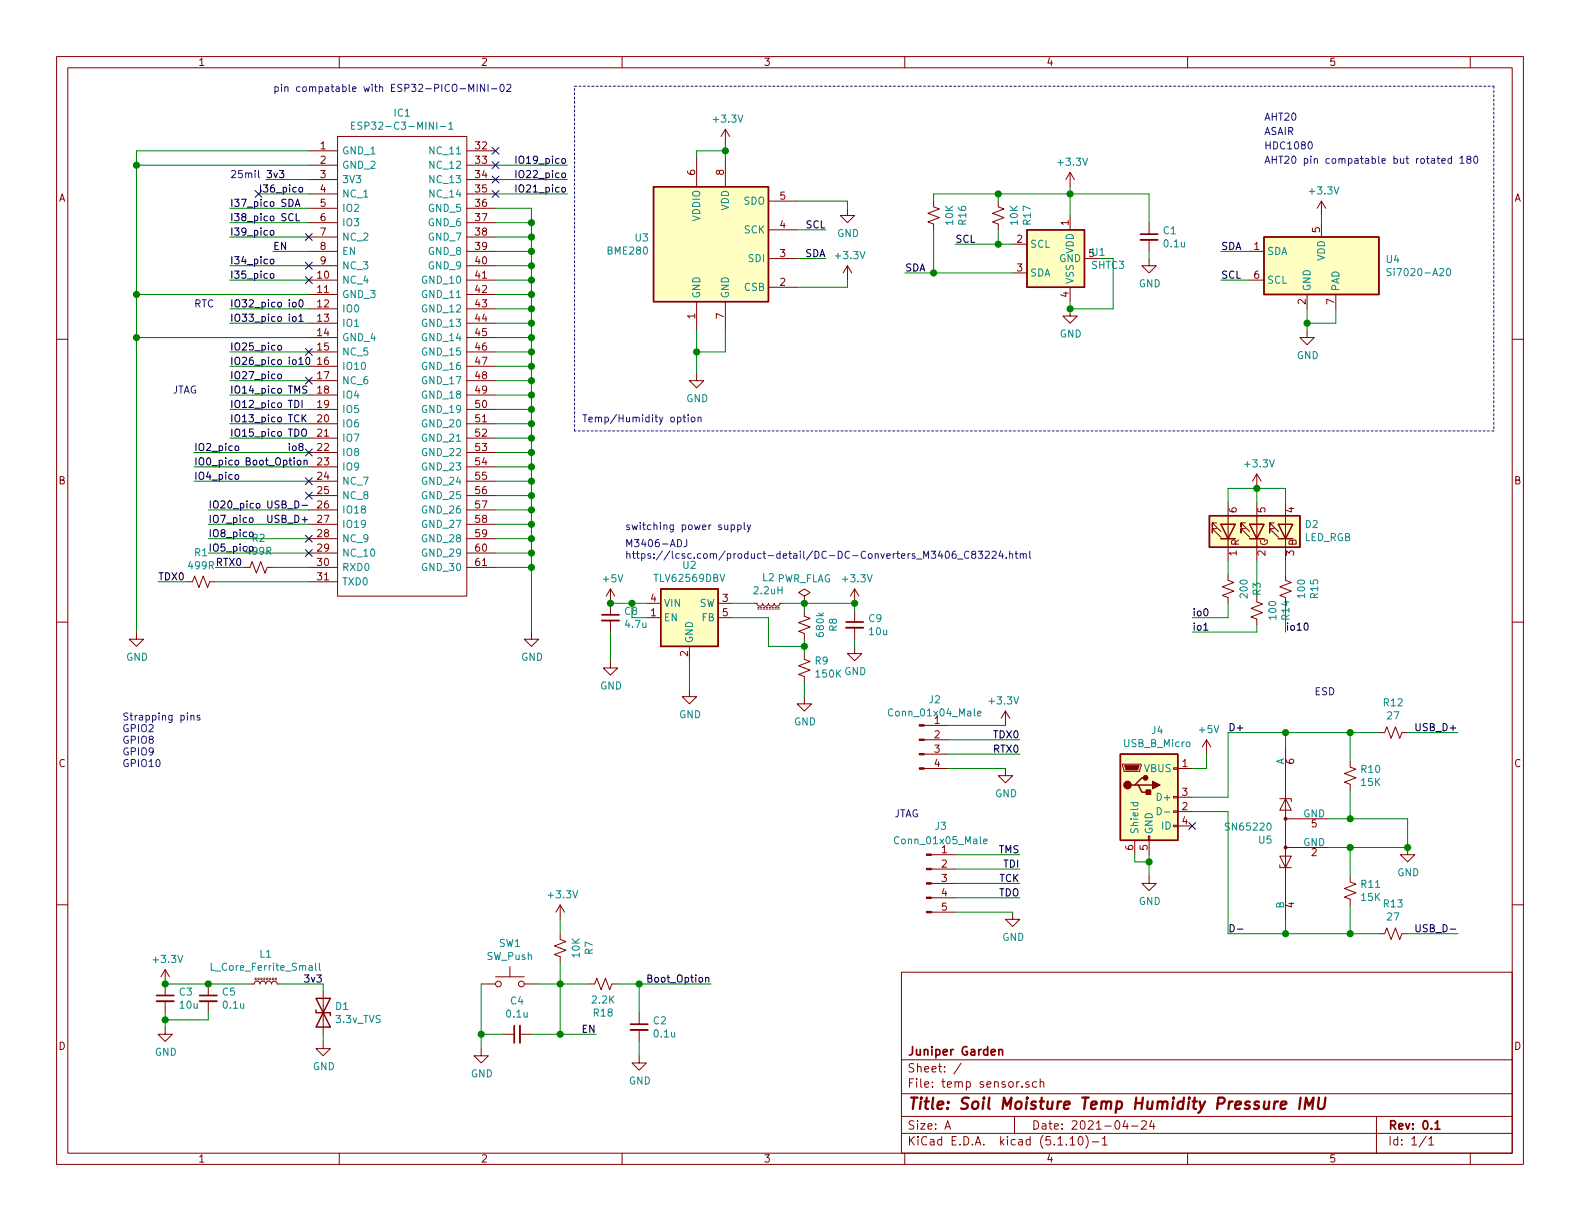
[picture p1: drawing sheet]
<svg xmlns="http://www.w3.org/2000/svg" width="279mm" height="216mm" viewBox="0 0 279 216" stroke-linecap="round" stroke-linejoin="round" font-family="sans-serif">
<defs><g id="words">
<text font-size="2.8" fill="#840000" x="160.4" y="196.2">Title: Soil Moisture Temp Humidity Pressure IMU</text>
<g font-size="2.1" fill="#840000">
<text x="160.4" y="189.6">Sheet: /</text>
<text x="160.4" y="186.6">Juniper Garden</text>
<text x="160.4" y="192.3">File: temp sensor.sch</text>
<text x="160.4" y="202.5">KiCad E.D.A. kicad (5.1.10)-1</text>
<text x="160.4" y="199.7">Size: A</text>
<text x="182.4" y="199.7">Date: 2021-04-24</text>
<text x="245.4" y="199.7">Rev: 0.1</text>
<text x="245.4" y="202.5">Id: 1/1</text>
</g>
<g font-size="1.8" fill="#840000">
<text x="35" y="11.6">1</text>
<text x="85" y="11.6">2</text>
<text x="135" y="11.6">3</text>
<text x="185" y="11.6">4</text>
<text x="235" y="11.6">5</text>
<text x="56.7" y="26.4">1</text>
<text x="56.7" y="29">2</text>
<text x="84.1" y="26.4">32</text>
<text x="84.1" y="29">33</text>
<text x="10.4" y="35.6">A</text>
<text x="56.7" y="31.5">3</text>
<text x="56.7" y="34">4</text>
<text x="84.1" y="31.5">34</text>
<text x="84.1" y="34">35</text>
<text x="122.9" y="31" transform="rotate(-90 122.9 31)">6</text>
<text x="128" y="31" transform="rotate(-90 128 31)">8</text>
<text x="137.9" y="35.3">5</text>
<text x="267.8" y="35.6">A</text>
<text x="56.7" y="36.6">5</text>
<text x="56.7" y="39.1">6</text>
<text x="56.7" y="41.7">7</text>
<text x="84.1" y="36.6">36</text>
<text x="84.1" y="39.1">37</text>
<text x="84.1" y="41.7">38</text>
<text x="137.9" y="40.4">4</text>
<text x="189" y="39.9" transform="rotate(-90 189 39.9)">1</text>
<text x="233.4" y="41.1" transform="rotate(-90 233.4 41.1)">5</text>
<text x="56.7" y="44.2">8</text>
<text x="56.7" y="46.7">9</text>
<text x="84.1" y="44.2">39</text>
<text x="84.1" y="46.7">40</text>
<text x="137.9" y="45.5">3</text>
<text x="179.9" y="42.9">2</text>
<text x="221.8" y="44.2">1</text>
<text x="56.2" y="49.3">10</text>
<text x="56.2" y="51.8">11</text>
<text x="84.1" y="49.3">41</text>
<text x="84.1" y="51.8">42</text>
<text x="137.9" y="50.5">2</text>
<text x="179.9" y="48">3</text>
<text x="189" y="52.6" transform="rotate(-90 189 52.6)">4</text>
<text x="221.8" y="49.3">6</text>
<text x="230.9" y="53.8" transform="rotate(-90 230.9 53.8)">2</text>
<text x="236" y="53.8" transform="rotate(-90 236 53.8)">7</text>
<text x="56.2" y="54.4">12</text>
<text x="56.2" y="56.9">13</text>
<text x="56.2" y="59.4">14</text>
<text x="84.1" y="54.4">43</text>
<text x="84.1" y="56.9">44</text>
<text x="84.1" y="59.4">45</text>
<text x="122.9" y="56.4" transform="rotate(-90 122.9 56.4)">1</text>
<text x="128" y="56.4" transform="rotate(-90 128 56.4)">7</text>
<text x="56.2" y="62">15</text>
<text x="56.2" y="64.5">16</text>
<text x="84.1" y="62">46</text>
<text x="84.1" y="64.5">47</text>
<text x="56.2" y="67.1">17</text>
<text x="56.2" y="69.6">18</text>
<text x="84.1" y="67.1">48</text>
<text x="84.1" y="69.6">49</text>
<text x="56.2" y="72.1">19</text>
<text x="56.2" y="74.7">20</text>
<text x="56.2" y="77.2">21</text>
<text x="84.1" y="72.1">50</text>
<text x="84.1" y="74.7">51</text>
<text x="84.1" y="77.2">52</text>
<text x="56.2" y="79.8">22</text>
<text x="56.2" y="82.3">23</text>
<text x="84.1" y="79.8">53</text>
<text x="84.1" y="82.3">54</text>
<text x="10.4" y="85.6">B</text>
<text x="56.2" y="84.8">24</text>
<text x="56.2" y="87.4">25</text>
<text x="56.2" y="89.9">26</text>
<text x="84.1" y="84.8">55</text>
<text x="84.1" y="87.4">56</text>
<text x="84.1" y="89.9">57</text>
<text x="267.8" y="85.6">B</text>
<text x="56.2" y="92.5">27</text>
<text x="56.2" y="95">28</text>
<text x="84.1" y="92.5">58</text>
<text x="84.1" y="95">59</text>
<text x="218.7" y="90.7" transform="rotate(-90 218.7 90.7)">6</text>
<text x="223.8" y="90.7" transform="rotate(-90 223.8 90.7)">5</text>
<text x="228.9" y="90.7" transform="rotate(-90 228.9 90.7)">4</text>
<text x="56.2" y="97.5">29</text>
<text x="56.2" y="100.1">30</text>
<text x="84.1" y="97.5">60</text>
<text x="84.1" y="100.1">61</text>
<text x="218.7" y="98.3" transform="rotate(-90 218.7 98.3)">1</text>
<text x="219.1" y="96.5" transform="rotate(-90 219.1 96.5)">R</text>
<text x="223.8" y="98.3" transform="rotate(-90 223.8 98.3)">2</text>
<text x="224.2" y="96.6" transform="rotate(-90 224.2 96.6)">G</text>
<text x="228.9" y="98.3" transform="rotate(-90 228.9 98.3)">3</text>
<text x="229.3" y="96.5" transform="rotate(-90 229.3 96.5)">B</text>
<text x="56.2" y="102.6">31</text>
<text x="115.1" y="106.4">4</text>
<text x="127.8" y="106.4">3</text>
<text x="115.1" y="109">1</text>
<text x="127.8" y="109">5</text>
<text x="121.7" y="116.1" transform="rotate(-90 121.7 116.1)">2</text>
<text x="165.3" y="128">1</text>
<text x="165.3" y="130.6">2</text>
<text x="10.4" y="135.6">C</text>
<text x="165.3" y="133.1">3</text>
<text x="165.3" y="135.6">4</text>
<text x="209.1" y="135.6">1</text>
<text x="228.9" y="135.1" transform="rotate(-90 228.9 135.1)">6</text>
<text x="267.8" y="135.6">C</text>
<text x="209.1" y="143.3">2</text>
<text x="209.1" y="140.7">3</text>
<text x="209.1" y="145.8">4</text>
<text x="231.9" y="146.3">5</text>
<text x="166.5" y="150.9">1</text>
<text x="166.5" y="153.4">2</text>
<text x="166.5" y="156">3</text>
<text x="200.4" y="150.3" transform="rotate(-90 200.4 150.3)">6</text>
<text x="202.9" y="150.3" transform="rotate(-90 202.9 150.3)">5</text>
<text x="231.9" y="151.4">2</text>
<text x="166.5" y="158.5">4</text>
<text x="166.5" y="161">5</text>
<text x="228.9" y="160.5" transform="rotate(-90 228.9 160.5)">4</text>
<text x="10.4" y="185.6">D</text>
<text x="267.8" y="185.6">D</text>
<text x="35" y="205.5">1</text>
<text x="85" y="205.5">2</text>
<text x="135" y="205.5">3</text>
<text x="185" y="205.5">4</text>
<text x="235" y="205.5">5</text>
</g>
<g font-size="1.8" fill="#0000c2">
<text x="48.3" y="16.3">pin compatable with ESP32-PICO-MINI-02</text>
<text x="223.5" y="23.9">ASAIR</text>
<text x="223.5" y="21.3">AHT20</text>
<text x="223.5" y="26.4">HDC1080</text>
<text x="223.5" y="29">AHT20 pin compatable but rotated 180</text>
<text x="40.6" y="31.5">25mil</text>
<text x="34.3" y="54.4">RTC</text>
<text x="30.5" y="69.6">JTAG</text>
<text x="102.9" y="74.7">Temp/Humidity option</text>
<text x="110.5" y="93.7">switching power supply</text>
<text x="110.5" y="96.7">M3406-ADJ</text>
<text x="110.5" y="98.8">https://lcsc.com/product-detail/DC-DC-Converters_M3406_C83224.html</text>
<text x="232.4" y="122.9">ESD</text>
<text x="21.6" y="127.4">Strapping pins</text>
<text x="21.6" y="129.5">GPIO2</text>
<text x="21.6" y="131.5">GPIO8</text>
<text x="21.6" y="133.6">GPIO9</text>
<text x="21.6" y="135.6">GPIO10</text>
<text x="157.8" y="144.5">JTAG</text>
</g>
<g font-size="1.8" fill="#008484">
<text x="64" y="22.9">ESP32-C3-MINI-1</text>
<text x="69.7" y="20.6">IC1</text>
<text x="126.3" y="21.7">+3.3V</text>
<text x="60.5" y="27.3">GND_1</text>
<text x="60.5" y="29.8">GND_2</text>
<text x="76.3" y="27.3">NC_11</text>
<text x="76.3" y="29.8">NC_12</text>
<text x="187.3" y="29.3">+3.3V</text>
<text x="60.5" y="32.4">3V3</text>
<text x="60.5" y="34.9">NC_1</text>
<text x="76.3" y="32.4">NC_13</text>
<text x="76.3" y="34.9">NC_14</text>
<text x="231.7" y="34.4">+3.3V</text>
<text x="60.5" y="37.5">IO2</text>
<text x="60.5" y="40">IO3</text>
<text x="75.9" y="37.5">GND_5</text>
<text x="75.9" y="40">GND_6</text>
<text x="123.8" y="39.1" transform="rotate(-90 123.8 39.1)">VDDIO</text>
<text x="128.9" y="37.3" transform="rotate(-90 128.9 37.3)">VDD</text>
<text x="131.5" y="36.2">SDO</text>
<text x="131.6" y="41.3">SCK</text>
<text x="148" y="41.9">GND</text>
<text x="168.6" y="39.7" transform="rotate(-90 168.6 39.7)">10K</text>
<text x="170.9" y="39.7" transform="rotate(-90 170.9 39.7)">R16</text>
<text x="180" y="39.7" transform="rotate(-90 180 39.7)">10K</text>
<text x="182.3" y="39.7" transform="rotate(-90 182.3 39.7)">R17</text>
<text x="205.7" y="41.4">C1</text>
<text x="60.5" y="42.5">NC_2</text>
<text x="60.5" y="45.1">EN</text>
<text x="60.5" y="47.6">NC_3</text>
<text x="75.9" y="42.5">GND_7</text>
<text x="75.9" y="45.1">GND_8</text>
<text x="75.9" y="47.6">GND_9</text>
<text x="107.6" y="45">BME280</text>
<text x="112.4" y="42.7">U3</text>
<text x="132.4" y="46.4">SDI</text>
<text x="147.9" y="45.8">+3.3V</text>
<text x="182.1" y="43.8">SCL</text>
<text x="187.3" y="46.4">GND</text>
<text x="189.9" y="44.9" transform="rotate(-90 189.9 44.9)">VDD</text>
<text x="192.6" y="45.5">5U1</text>
<text x="205.9" y="43.7">0.1u</text>
<text x="224" y="45.1">SDA</text>
<text x="234.3" y="46.2" transform="rotate(-90 234.3 46.2)">VDD</text>
<text x="245.2" y="46.5">U4</text>
<text x="60.5" y="50.2">NC_4</text>
<text x="60.5" y="52.7">GND_3</text>
<text x="74.9" y="50.2">GND_10</text>
<text x="74.9" y="52.7">GND_11</text>
<text x="123.8" y="52.8" transform="rotate(-90 123.8 52.8)">GND</text>
<text x="128.9" y="52.8" transform="rotate(-90 128.9 52.8)">GND</text>
<text x="131.6" y="51.4">CSB</text>
<text x="182.1" y="48.9">SDA</text>
<text x="189.9" y="50.3" transform="rotate(-90 189.9 50.3)">VSS</text>
<text x="201.4" y="50.8">GND</text>
<text x="224" y="50.2">SCL</text>
<text x="231.8" y="51.6" transform="rotate(-90 231.8 51.6)">GND</text>
<text x="236.9" y="51.6" transform="rotate(-90 236.9 51.6)">PAD</text>
<text x="246.2" y="48.8">Si7020-A20</text>
<text x="60.5" y="55.2">IO0</text>
<text x="60.5" y="57.8">IO1</text>
<text x="74.9" y="55.2">GND_12</text>
<text x="74.9" y="57.8">GND_13</text>
<text x="187.4" y="59.7">GND</text>
<text x="60.5" y="60.3">GND_4</text>
<text x="60.5" y="62.9">NC_5</text>
<text x="60.5" y="65.4">IO10</text>
<text x="74.9" y="60.3">GND_14</text>
<text x="74.9" y="62.9">GND_15</text>
<text x="74.9" y="65.4">GND_16</text>
<text x="229.3" y="63.5">GND</text>
<text x="60.5" y="67.9">NC_6</text>
<text x="60.5" y="70.5">IO4</text>
<text x="74.9" y="67.9">GND_17</text>
<text x="74.9" y="70.5">GND_18</text>
<text x="121.4" y="71.1">GND</text>
<text x="60.5" y="73">IO5</text>
<text x="60.5" y="75.6">IO6</text>
<text x="74.9" y="73">GND_19</text>
<text x="74.9" y="75.6">GND_20</text>
<text x="60.5" y="78.1">IO7</text>
<text x="60.5" y="80.6">IO8</text>
<text x="60.5" y="83.2">IO9</text>
<text x="74.9" y="78.1">GND_21</text>
<text x="74.9" y="80.6">GND_22</text>
<text x="74.9" y="83.2">GND_23</text>
<text x="220.3" y="82.7">+3.3V</text>
<text x="60.5" y="85.7">NC_7</text>
<text x="60.5" y="88.3">NC_8</text>
<text x="74.9" y="85.7">GND_24</text>
<text x="74.9" y="88.3">GND_25</text>
<text x="44.6" y="95.8">R2</text>
<text x="60.5" y="90.8">IO18</text>
<text x="60.5" y="93.3">IO19</text>
<text x="60.5" y="95.9">NC_9</text>
<text x="74.9" y="90.8">GND_26</text>
<text x="74.9" y="93.3">GND_27</text>
<text x="74.9" y="95.9">GND_28</text>
<text x="230.6" y="95.7">LED_RGB</text>
<text x="230.8" y="93.4">D2</text>
<text x="33.5" y="100.7">499R</text>
<text x="34.4" y="98.3">R1</text>
<text x="60.5" y="98.4">NC_10</text>
<text x="60.5" y="101">RXD0</text>
<text x="74.9" y="98.4">GND_29</text>
<text x="74.9" y="101">GND_30</text>
<text x="120.8" y="100.6">U2</text>
<text x="60.5" y="103.5">TXD0</text>
<text x="106.7" y="103">+5V</text>
<text x="115.9" y="102.9">TLV62569DBV</text>
<text x="117.3" y="107.3">VIN</text>
<text x="123.6" y="107.3">SW</text>
<text x="133.5" y="105.1">2.2uH</text>
<text x="134.9" y="102.8">L2 PWR_FLAG</text>
<text x="149.2" y="103">+3.3V</text>
<text x="220.6" y="105.6" transform="rotate(-90 220.6 105.6)">200</text>
<text x="222.9" y="105.3" transform="rotate(-90 222.9 105.3)">R3</text>
<text x="230.8" y="105.6" transform="rotate(-90 230.8 105.6)">100</text>
<text x="233.1" y="105.8" transform="rotate(-90 233.1 105.8)">R15</text>
<text x="110.5" y="108.7">C8</text>
<text x="117.3" y="109.9">EN</text>
<text x="122.6" y="113.8" transform="rotate(-90 122.6 113.8)">GND</text>
<text x="124.1" y="109.9">FB</text>
<text x="145.7" y="112.4" transform="rotate(-90 145.7 112.4)">680k</text>
<text x="148" y="111.6" transform="rotate(-90 148 111.6)">R8</text>
<text x="153.7" y="110">C9</text>
<text x="153.8" y="112.3">10u</text>
<text x="225.7" y="109.4" transform="rotate(-90 225.7 109.4)">100</text>
<text x="228" y="109.6" transform="rotate(-90 228 109.6)">R14</text>
<text x="22.3" y="116.8">GND</text>
<text x="92.2" y="116.8">GND</text>
<text x="144.2" y="117.5">R9</text>
<text x="144.4" y="119.8">150K GND</text>
<text x="106.1" y="121.9">GND</text>
<text x="164.3" y="124.4">J2</text>
<text x="175.1" y="124.6">+3.3V</text>
<text x="244.7" y="124.9">R12</text>
<text x="120.1" y="127">GND</text>
<text x="140.4" y="128.3">GND</text>
<text x="157.6" y="126.7">Conn_01x04_Male</text>
<text x="203.7" y="129.8">J4</text>
<text x="212.1" y="129.6">+5V</text>
<text x="245.4" y="127.2">27</text>
<text x="198.8" y="132.1">USB_B_Micro</text>
<text x="202.4" y="136.5">VBUS</text>
<text x="227.1" y="135.3" transform="rotate(-90 227.1 135.3)">A</text>
<text x="240.8" y="136.7">R10</text>
<text x="176" y="141">GND</text>
<text x="205" y="141.6">D+</text>
<text x="240.8" y="139">15K</text>
<text x="158.7" y="149.3">Conn_01x05_Male</text>
<text x="165.4" y="146.7">J3</text>
<text x="201.3" y="147.6" transform="rotate(-90 201.3 147.6)">Shield</text>
<text x="203.8" y="147.6" transform="rotate(-90 203.8 147.6)">GND</text>
<text x="205.5" y="146.7">ID</text>
<text x="217" y="146.9">SN65220</text>
<text x="222.6" y="149.2">U5</text>
<text x="230.5" y="149.6">GND</text>
<text x="230.5" y="144.5">GND</text>
<text x="247.1" y="154.9">GND</text>
<text x="97.1" y="158.9">+3.3V</text>
<text x="201.4" y="160">GND</text>
<text x="227.1" y="160.7" transform="rotate(-90 227.1 160.7)">B</text>
<text x="240.8" y="157">R11</text>
<text x="240.8" y="159.3">15K</text>
<text x="244.7" y="160.5">R13</text>
<text x="88.3" y="167.4">SW1</text>
<text x="177.2" y="166.4">GND</text>
<text x="245.4" y="162.8">27</text>
<text x="27.3" y="170.3">+3.3V</text>
<text x="37.8" y="171.7">L_Core_Ferrite_Small</text>
<text x="46" y="169.3">L1</text>
<text x="86.1" y="169.7">SW_Push</text>
<text x="102.5" y="169.3" transform="rotate(-90 102.5 169.3)">10K</text>
<text x="104.8" y="168.8" transform="rotate(-90 104.8 168.8)">R7</text>
<text x="31.7" y="176">C3</text>
<text x="31.9" y="178.4">10u</text>
<text x="39.4" y="176">C5</text>
<text x="39.6" y="178.4">0.1u</text>
<text x="59.4" y="178.6">D1</text>
<text x="89.7" y="179.9">0.1u</text>
<text x="90.3" y="177.6">C4</text>
<text x="104.8" y="177.4">2.2K</text>
<text x="105" y="179.8">R18</text>
<text x="59.4" y="180.9">3.3v_TVS</text>
<text x="115.6" y="181.1">C2</text>
<text x="115.8" y="183.4">0.1u</text>
<text x="27.4" y="186.7">GND</text>
<text x="55.3" y="189.2">GND</text>
<text x="83.3" y="190.5">GND</text>
<text x="111.2" y="191.8">GND</text>
</g>
<g font-size="1.8">
<text x="91.9" y="29">IO19_pico</text>
<text x="45.7" y="34">I36_pico</text>
<text x="47" y="31.5">3v3</text>
<text x="91.9" y="34">IO21_pico</text>
<text x="91.9" y="31.5">IO22_pico</text>
<text x="40.6" y="36.6">I37_pico</text>
<text x="40.6" y="39.1">I38_pico</text>
<text x="40.6" y="41.7">I39_pico</text>
<text x="49.5" y="36.6">SDA</text>
<text x="49.5" y="39.1">SCL</text>
<text x="142.5" y="40.4">SCL</text>
<text x="40.6" y="46.7">I34_pico</text>
<text x="48.3" y="44.2">EN</text>
<text x="142.3" y="45.5">SDA</text>
<text x="168.9" y="42.9">SCL</text>
<text x="215.9" y="44.2">SDA</text>
<text x="40.6" y="49.3">I35_pico</text>
<text x="160" y="48">SDA</text>
<text x="215.9" y="49.3">SCL</text>
<text x="40.6" y="56.9">IO33_pico</text>
<text x="40.6" y="54.4">IO32_pico</text>
<text x="50.8" y="56.9">io1</text>
<text x="50.8" y="54.4">io0</text>
<text x="40.6" y="64.5">IO26_pico</text>
<text x="40.6" y="62">IO25_pico</text>
<text x="50.8" y="64.5">io10</text>
<text x="40.6" y="69.6">IO14_pico</text>
<text x="40.6" y="67.1">IO27_pico</text>
<text x="50.8" y="69.6">TMS</text>
<text x="40.6" y="74.7">IO13_pico</text>
<text x="40.6" y="72.1">IO12_pico</text>
<text x="40.6" y="77.2">IO15_pico</text>
<text x="50.8" y="77.2">TDO</text>
<text x="50.8" y="72.1">TDI</text>
<text x="50.8" y="74.7">TCK</text>
<text x="34.3" y="82.3">IO0_pico</text>
<text x="34.3" y="79.8">IO2_pico</text>
<text x="43.2" y="82.3">Boot_Option</text>
<text x="50.8" y="79.8">io8</text>
<text x="34.3" y="84.8">IO4_pico</text>
<text x="36.8" y="89.9">IO20_pico</text>
<text x="47" y="89.9">USB_D-</text>
<text x="36.8" y="95">IO8_pico</text>
<text x="36.8" y="92.5">IO7_pico</text>
<text x="47" y="92.5">USB_D+</text>
<text x="36.8" y="97.5">IO5_pico</text>
<text x="38.1" y="100.1">RTX0</text>
<text x="43.6" y="98.1">499R</text>
<text x="27.9" y="102.6">TDX0</text>
<text x="210.8" y="111.5">io1</text>
<text x="210.8" y="109">io0</text>
<text x="227.3" y="111.5">io10</text>
<text x="175.8" y="130.6">TDX0</text>
<text x="217.2" y="129.3">D+</text>
<text x="250.8" y="129.3">USB_D+</text>
<text x="175.8" y="133.1">RTX0</text>
<text x="176.6" y="150.9">TMS</text>
<text x="176.7" y="156">TCK</text>
<text x="177.5" y="153.4">TDI</text>
<text x="176.6" y="158.5">TDO</text>
<text x="251.2" y="164.8">USB_D-</text>
<text x="54.2" y="173.7">3v3</text>
<text x="115" y="173.7">Boot_Option</text>
<text x="102.9" y="182.6">EN</text>
</g>
<g font-size="1.8" fill="#008400">
<text x="193.1" y="47.5">SHTC3</text>
<text x="110.7" y="111">4.7u</text>
</g>
</g></defs>
<g fill="none" stroke="#840000" stroke-width=".18">
<path d="M10 10h259.4v195.9h-259.4zM12 12h255.4v191.9h-255.4zM60 10v2M110 10v2M160 10v2M210 10v2M260 10v2M54.6 26.7h5.1M54.6 29.2h5.1M54.6 31.8h5.1M54.6 34.3h5.1M54.6 36.8h5.1"/>
<path d="M54.6 39.4h5.1M59.7 24.1h22.8v81.3h-22.8zM82.5 26.7h5.1M82.5 29.2h5.1M82.5 31.8h5.1M82.5 34.3h5.1M82.5 36.8h5.1M82.5 39.4h5.1M123.2 27.9v5.1M128.3 22.9l-.8 1.2M128.3 22.9v2.5M128.3 27.9v5.1"/>
<path d="M128.3 22.9l.7 1.2M135.9 35.6h5.1M149.9 36.8v1.3h1.2l-1.2 1.3-1.3-1.3h1.3M165.1 35.6v1l1 .4-2 .7 2 .8-2 .7 1 .4v1M176.5 35.6v1l1 .4-2 .7 2 .8-2 .7 1 .4v1M189.2 30.5v2.5M189.2 38.1v2.5M189.2 30.5l-.7 1.3M189.2 30.5l.8 1.3M203.2 39.4v2M233.7 35.6l-.8 1.2M233.7 35.6v2.5"/>
<path d="M233.7 39.4v2.5M233.7 35.6l.7 1.2M10 60h2M54.6 49.5h5.1M54.6 52.1h5.1M54.6 54.6h5.1M54.6 57.2h5.1M54.6 59.7h5.1M54.6 41.9h5.1M54.6 44.5h5.1M54.6 47h5.1M82.5 49.5h5.1"/>
<path d="M82.5 52.1h5.1M82.5 54.6h5.1M82.5 57.2h5.1M82.5 59.7h5.1M82.5 41.9h5.1M82.5 44.5h5.1M82.5 47h5.1M123.2 53.3v5.1M128.3 53.3v5.1M135.9 45.7h5.1M135.9 50.8h5.1M135.9 40.6h5.1"/>
<path d="M149.9 47l-.8 1.3M149.9 47v2.5M149.9 47l.7 1.3M179.1 43.2h2.5M179.1 48.3h2.5M189.2 54.6v1.3h1.3l-1.3 1.3-1.2-1.3h1.2M189.2 50.8v2.5M191.8 45.7h2.5M203.2 45.7v1.3h1.3l-1.3 1.3-1.3-1.3h1.3M203.2 42.4v2.1M221 49.5h2.5M221 44.5h2.5"/>
<path d="M231.1 58.4v1.3h1.3l-1.3 1.3-1.2-1.3h1.2M231.1 52.1v2.5M236.2 52.1v2.5M267.4 60h2M54.6 62.2h5.1M54.6 64.8h5.1M54.6 67.3h5.1M54.6 69.9h5.1M54.6 72.4h5.1M54.6 74.9h5.1M54.6 77.5h5.1M82.5 62.2h5.1"/>
<path d="M82.5 64.8h5.1M82.5 67.3h5.1M82.5 69.9h5.1M82.5 72.4h5.1M82.5 74.9h5.1M82.5 77.5h5.1M123.2 66v1.3h1.3l-1.3 1.3-1.3-1.3h1.3M54.6 80h5.1M54.6 82.6h5.1M54.6 85.1h5.1M54.6 87.6h5.1M54.6 90.2h5.1"/>
<path d="M54.6 92.7h5.1M54.6 95.3h5.1M54.6 97.8h5.1M82.5 80h5.1M82.5 82.6h5.1M82.5 85.1h5.1M82.5 87.6h5.1M82.5 90.2h5.1M82.5 92.7h5.1M82.5 95.3h5.1M82.5 97.8h5.1M215.1 93.5h-.7v.7v-.7l1.5 1.5"/>
<path d="M215.1 92.5h-.7v.7v-.7l1.5 1.5M215.9 92.7h2.5zM215.9 92.7h.1M215.9 95.3h2.5M217.2 88.9v10.2M220.2 93.5h-.7v.7v-.7l1.5 1.5M220.2 92.5h-.7v.7v-.7l1.5 1.5M221 92.7h2.5zM221 92.7h.1M221 95.3h2.5M222.2 83.8l-.7 1.3M222.2 83.8v2.6"/>
<path d="M222.2 88.9v10.2M222.2 83.8l.8 1.3M225.3 93.5h-.8v.7v-.7l1.6 1.5M225.3 92.5h-.8v.7v-.7l1.6 1.5M227.3 88.9v10.2M10 110h2M24.1 111.8v1.2h1.3l-1.3 1.3-1.2-1.3h1.2M33 102.9h1l.4-1 .8 2 .7-2 .8 2 .4-1h1M43.2 100.3h1l.4-1 .7 2 .8-2 .8 2 .3-1h1.1M54.6 100.3h5.1M54.6 102.9h5.1M82.5 100.3h5.1"/>
<path d="M94 111.8v1.2h1.2l-1.2 1.3-1.3-1.3h1.3M107.9 116.8v1.3h1.3l-1.3 1.3-1.2-1.3h1.2M107.9 104.1l-.7 1.3M107.9 104.1v4.6M107.9 109.7v2.1M107.9 104.1l.8 1.3M114.3 106.7h2.5M114.3 109.2h2.5M121.9 114.3v2.5M127 106.7h2.5M127 109.2h2.5M133.3 106.7h.6l.1 .3 .3 .2 .4-.1 .2-.4 .1 .3 .3 .2 .4-.1 .2-.4 .1 .3 .3 .2 .4-.1 .2-.4 .1 .3 .3 .2 .4-.1 .2-.4h.5"/>
<path d="M134 107.4h.2M134 107.7h.2M134.5 107.4h.2M134.5 107.7h.2M135 107.4h.3M135 107.7h.3M135.5 107.4h.3M135.5 107.7h.3M136 107.4h.3M136 107.7h.3M136.5 107.4h.3M136.5 107.7h.3"/>
<path d="M137 107.4h.3M137 107.7h.3M137.5 107.4h.3M137.5 107.7h.3M142.2 115.6v1l1.1 .4-2.1 .7 2.1 .8-2.1 .8 1 .3v1.1M142.2 108v1l1.1 .3-2.1 .8 2.1 .8-2.1 .7 1 .4v1M142.2 105.4l1.1-.6-1.1-.7-1 .7 1 .6v1.3M142.2 106.7h.1M151.1 114.3v1.3h1.3l-1.3 1.2-1.2-1.2h1.2M151.1 104.1l-.7 1.3M151.1 104.1v2.6M151.1 108v2"/>
<path d="M151.1 111v2M151.1 104.1l.8 1.3M217.2 101.6v1l1 .4-2 .8 2 .7-2 .8 1 .4v1M222.2 105.4v1l1.1 .4-2.1 .8 2.1 .7-2.1 .8 1 .4v1M227.3 101.6v1l1 .4-2 .8 2 .7-2 .8 1 .4v1M267.4 110h2M121.9 121.9v1.3h1.3l-1.3 1.3-1.3-1.3h1.3M142.2 123.2v1.3h1.3l-1.3 1.2-1.2-1.2h1.2M163.4 135.9h4.2M163.4 133.4h4.2M163.4 130.8h4.2M163.4 128.3h4.2"/>
<path d="M177.8 135.9v1.3h1.3l-1.3 1.2-1.3-1.2h1.3M177.8 125.7l.8 1.3M177.8 125.7v2.6M177.8 125.7l-.8 1.3M198.5 135.1h3.3v.3l-.3 1h-2.7zM207.5 135.8h.8v.2h-.8zM208.3 135.9h2.5M213.4 130.8l-.8 1.3M213.4 130.8v2.6M213.4 130.8l.7 1.3M227.3 132.1v30.5M238.8 134.6v1l1 .4-2.1 .8 2.1 .7-2.1 .8 1.1 .4v1"/>
<path d="M243.8 129.5h1.1l.3-1 .8 2.1 .8-2.1 .7 2.1 .4-1.1h1M10 160h2M164.7 158.8h4.2M164.7 156.2h4.2M164.7 153.7h4.2M164.7 151.1h4.2M200.7 148.6v2.5M203.1 147.8h.2v.8h-.2zM203.2 154.9v1.3h1.3l-1.3 1.3-1.3-1.3h1.3M203.2 148.6v2.5M207.5 145.9h.8v.3h-.8zM207.5 143.4h.8v.2h-.8z"/>
<path d="M207.5 140.8h.8v.3h-.8zM208.3 143.5h2.5M208.3 141h2.5M208.3 146.1h2.5M226.3 141.2h2v.5M226.3 152.9v.5h2M226.3 151.4h2l-1 2zM227.3 141.2l1 2.1h-2zM227.3 144.8h7.6M227.3 149.9h7.6M238.8 154.9v1.1l1 .3-2.1 .8 2.1 .8-2.1 .7 1.1 .4v1M248.9 149.9v1.2h1.3l-1.3 1.3-1.3-1.3h1.3"/>
<path d="M267.4 160h2M29.2 171.5l-.8 1.2M29.2 171.5v4.5M29.2 177v2.1M29.2 171.5l.8 1.2M36.8 174v2M36.8 177v2.1M44.4 174h.6l.1-.3 .3-.2 .4 .1 .2 .4 .1-.3 .3-.2 .4 .1 .2 .4 .1-.3 .3-.2 .4 .1 .2 .4 .1-.3 .3-.2 .4 .1 .2 .4h.5M45.1 173.2h.2M45.1 173h.2M45.6 173.2h.2M45.6 173h.2"/>
<path d="M46.1 173.2h.3M46.1 173h.3M46.6 173.2h.3M46.6 173h.3M47.1 173.2h.3M47.1 173h.3M47.6 173.2h.3M47.6 173h.3M48.1 173.2h.3M48.1 173h.3M48.6 173.2h.3M48.6 173h.3"/>
<path d="M57.1 175.3v7.6M85.1 174h2.5M87.6 172.7h5.1M90.2 170.9v1.8M92.7 174h2.5M99.1 165.1v1l1 .4-2.1 .8 2.1 .7-2.1 .8 1.1 .4v1M99.1 160v2.6M99.1 160l-.8 1.3M99.1 160l.7 1.3M104.1 174h1.1l.3-1 .8 2 .8-2 .7 2 .4-1h1M113 179.1v2M159.4 171.9h108v32h-108z"/>
<path d="M164.7 161.3h4.2M179.1 161.3v1.3h1.2l-1.2 1.2-1.3-1.2h1.3M243.8 165.1h1.1l.3-1 .8 2 .8-2 .7 2 .4-1h1M29.2 181.6v1.3h1.3l-1.3 1.3-1.3-1.3h1.3M57.1 184.2v1.2h1.3l-1.3 1.3-1.2-1.3h1.2M85.1 185.4v1.3h1.3l-1.3 1.3-1.3-1.3h1.3M88.9 182.9h2M91.9 182.9h2.1M113 186.7v1.3h1.3l-1.3 1.2-1.2-1.2h1.2M113 182.1v2.1M159.4 197.4h108M159.4 193.4h108"/>
<path d="M159.4 187.4h108M167.1 199.7l.5-1.5 .5 1.5M167.2 199.2h.8M170 188l-1.3 1.9M179.4 197.4v3M181.9 191.3h-.3l-.2 .2 .1 .2 .4 .1v.4h-.5M183.3 191.3h-.4l-.3 .2 .1 .6 .2 .2 .4-.1M183.9 191.4l.2-.1h.4l.1 1M183.9 190.8v1.5M199 198.1l-.4 1.1h.9M199.3 198.7v1M200.1 199.1h1.1"/>
<path d="M201.9 198.3l.2-.1h.3l.3 .1v.3v.2l-.9 .9h.9M203.7 198.1l-.4 1.1h.9M204 198.7v1M243.4 197.4v6.5M60 203.9v2M110 203.9v2M159.4 200.4h108M160 203.9v2M189.2 201.4l.5-.4v1.5M189.2 202.5h.9M190.9 201h.1a.8 .8 0 0 1 .5 .7 .8 .8 0 0 1-.5 .8 1 1 0 0 1-.1-1.5zM192 200.8a1.71 1.71 0 0 1 0 2.2"/>
<path d="M193.1 201.9h1.2M194.9 201.4l.5-.4v1.5M194.9 202.5h.9M210 203.9v2M252.2 200.9l-1.2 1.9M252.7 201.4l.4-.4v1.5M252.7 202.5h.8M260 203.9v2"/>
<circle cx="88.1" cy="174" r=".51"/>
<circle cx="92.2" cy="174" r=".51"/>
</g>
<path d="M201.7 41.4h3M106.4 108.7h3.1M149.6 110h3.1M27.7 176h3M35.3 176h3.1M90.9 181.4v3M111.5 181.1h3.1M176.6 185.7l.1-.1a.37 .37 0 0 1 .6 .2v.8M176.6 185.6v1M253.8 198.6l.4-.4v1.5M253.8 199.7h.8" fill="none" stroke="#840000" stroke-width=".3"/>
<path d="M226.5 195.4l1-.2-.1-.4h-.8l-.2 1 .3 .3 .6-.1M230 194.1l-.3 2M230.7 196.1l.3-2 .4 1.4 .9-1.4-.2 2M233.2 194.1l-.2 1.6 .2 .3a.66 .66 0 0 0 1-.3l.2-1.6" fill="none" stroke="#840000" stroke-width=".41"/>
<g fill="none" stroke="#840000" stroke-width=".25">
<path d="M115.6 33h20.3v20.3h-20.3zM181.6 40.6h10.2v10.2h-10.2zM223.5 41.9h20.3v10.2h-20.3zM213.9 91.2h16v5.6h-16zM215.9 92.7h2.5l-1.2 2.6zM215.9 95.3h2.5M221 92.7h2.5l-1.3 2.6zM221 95.3h2.5M226.1 92.7h2.5l-1.3 2.6zM226.1 95.3h2.5M116.8 104.1h10.2v10.2h-10.2zM198.1 133.4h10.2v15.2h-10.2z"/>
<path d="M200.7 138.8h.6l.6 1.3h1.3M201.3 138.8h2.5M202.6 137.5h-.7l-1.2 1.3h-.7M55.9 178.6v.5h2.5v.5M55.9 176.5l2.5 5.1h-2.5l2.5-5.1z"/>
</g>
<path d="M201.7 42.4h3M106.4 109.7h3.1M149.6 111h3.1M27.7 177h3M35.3 177h3.1M91.9 181.4v3M111.5 182.1h3.1" fill="none" stroke="#840000" stroke-width=".33"/>
<g fill="#ffffc2" stroke="#ffffc2" stroke-width=".18">
<path d="M181.6 40.6h10.2v10.2h-10.2z"/>
<path d="M116.8 104.1h10.2v10.2h-10.2z"/>
<path d="M115.6 33h20.3v20.3h-20.3z"/>
<path d="M198.1 133.4h10.2v15.2h-10.2z"/>
<path d="M223.5 41.9h20.3v10.2h-20.3z"/>
<path d="M213.9 91.2h16v5.6h-16z"/>
</g>
<g fill="#840000" stroke="#840000" stroke-width=".18">
<path d="M163.8 161.2h.9v.2h-.9z"/>
<path d="M163.8 158.6h.9v.3h-.9z"/>
<path d="M163.8 156.1h.9v.2h-.9z"/>
<path d="M163.8 153.5h.9v.3h-.9z"/>
<path d="M163.8 151h.9v.3h-.9z"/>
<path d="M162.6 135.8h.8v.2h-.8z"/>
<path d="M162.6 133.2h.8v.3h-.8z"/>
<path d="M162.6 130.7h.8v.2h-.8z"/>
<path d="M162.6 128.1h.8v.3h-.8z"/>
<path d="M198.9 135.4h2.5l-.2 .7h-2.1z"/>
<circle cx="227.3" cy="144.8" r=".25"/>
<circle cx="227.3" cy="149.9" r=".25"/>
</g>
<g fill="none" stroke="#008484" stroke-width=".18">
<path d="M62.2 22.2h.4M62.8 21.6h-.6v1.3h.6M64 21.7l-.5-.1-.2 .1v.2l.1 .2 .5 .2 .1 .3-.2 .3-.5-.1M77.9 22.4h.9M79.4 21.9l.3-.3v1.3M79.4 22.9h.7M246 47.5h-.5l-.2 .1v.4l.6 .2 .1 .3-.3 .2h-.4M255.9 47.6l.2-.1a.67 .67 0 0 1 .4 .6 .67 .67 0 0 1-.4 .6l-.3-.4zM172.9 126.2l.6-.1-.1-.3h-.3l-.2 .1v.6h.5M173.9 148.8l.6-.1v-.3h-.4l-.2 .1 .1 .6h.5M199.9 141.9h1.3M200.4 141.9v.4l.2 .2 .6-.1v-.5"/>
<path d="M204.6 142.8a.64 .64 0 0 1 .8 .6 .64 .64 0 0 1-.8 .7zM205.9 143.6h1M55.8 170.3v1.1l.2 .2M56.5 170.3v1.1l.2 .2"/>
</g>
<g fill="#840000" stroke="#840000" stroke-width=".25">
<path d="M202.7 139.7h.8v.8h-.8z"/>
<path d="M203.8 138.2l1.3 .6-1.3 .6z"/>
<circle cx="199.4" cy="138.8" r=".63"/>
<circle cx="202.6" cy="137.5" r=".38"/>
</g>
<path d="M101.6 15.2h162.6M264.2 15.2v61M101.6 76.2v-61M264.2 76.2h-162.6" fill="none" stroke="#0000c2" stroke-width=".18" stroke-dasharray=".4 .4"/>
<g fill="none" stroke="#008400" stroke-width=".18">
<path d="M24.1 29.2h30.5M40.6 36.8h14M40.6 39.4h14M45.7 34.3h8.9M47 31.8h7.6M54.6 26.7h-30.5v85.1M87.6 36.8h6.4v75M87.6 34.3h12.7M87.6 39.4h6.4M87.6 29.2h12.7M87.6 31.8h12.7M128.3 26.7h-5.1v1.2"/>
<path d="M128.3 25.4v2.5M141 35.6h8.9v1.2M165.1 35.6v-1.3h38.1v5.1M176.5 34.3v1.3M189.2 33v5.1M233.7 38.1v1.3M24.1 59.7h30.5M24.1 52.1h30.5M40.6 47h14M40.6 57.2h14M40.6 54.6h14M40.6 49.5h14"/>
<path d="M40.6 41.9h14M48.3 44.5h6.3M87.6 47h6.4M87.6 59.7h6.4M87.6 52.1h6.4M87.6 57.2h6.4M87.6 54.6h6.4M87.6 49.5h6.4M87.6 41.9h6.4M87.6 44.5h6.4M123.2 58.4v7.6M128.3 58.4v3.8h-5.1"/>
<path d="M141 45.7h5M141 40.6h5M149.9 49.5v1.3h-8.9M160 48.3h19.1M165.1 40.6v7.7M168.9 43.2h10.2M176.5 40.6v2.6M196.8 45.7v8.9h-7.6v-1.3M203.2 44.5v1.2M215.9 49.5h5.1M215.9 44.5h5.1M231.1 54.6v3.8"/>
<path d="M236.2 54.6v2.6h-5.1M40.6 74.9h14M40.6 67.3h14M40.6 64.8h14M40.6 72.4h14M40.6 69.9h14M40.6 77.5h14M40.6 62.2h14M87.6 74.9h6.4M87.6 67.3h6.4M87.6 64.8h6.4M87.6 72.4h6.4"/>
<path d="M87.6 69.9h6.4M87.6 77.5h6.4M87.6 62.2h6.4M34.3 85.1h20.3M34.3 80h20.3M34.3 82.6h20.3M36.8 97.8h17.8M36.8 95.3h17.8M36.8 92.7h17.8M36.8 90.2h17.8M87.6 85.1h6.4M87.6 80h6.4"/>
<path d="M87.6 82.6h6.4M87.6 97.8h6.4M87.6 95.3h6.4M87.6 92.7h6.4M87.6 90.2h6.4M87.6 87.6h6.4M217.2 88.9v-2.5h10.1v2.5M217.2 99.1v2.5M222.2 86.4v2.5M222.2 99.1v6.3M227.3 99.1v2.5M27.9 102.9h5.1"/>
<path d="M38.1 102.9h16.5M38.1 100.3h5.1M48.3 100.3h6.3M87.6 100.3h6.4M107.9 106.7h6.4M107.9 111.8v5M111.8 106.7v2.5M121.9 116.8v5.1M129.5 106.7h3.8M129.5 109.2h6.4v5.1h6.3M138.4 106.7h12.7v1.3M142.2 106.7v1.3"/>
<path d="M142.2 113v2.6M151.1 113v1.3M217.2 106.7v2.5h-6.4M222.2 110.5v1.3h-11.4M227.3 106.7v5.1M142.2 120.7v2.5M167.6 133.4h12.7M167.6 130.8h12.7M167.6 135.9h10.2M167.6 128.3h10.2M213.4 133.4v2.5h-2.6M227.3 129.5v2.6"/>
<path d="M238.8 129.5v5.1M238.8 139.7v5.1M243.8 129.5h-26.6v11.5h-6.4M248.9 129.5h8.9M168.9 158.8h11.4M168.9 151.1h11.4M168.9 153.7h11.4M168.9 156.2h11.4M200.7 151.1v1.3h2.5M203.2 151.1v3.8M210.8 143.5h6.4v21.6h26.6M234.9 144.8h14v5.1h-14"/>
<path d="M238.8 149.9v5M29.2 174h15.2M29.2 179.1v2.5M36.8 179.1v1.2h-7.6M49.5 174h7.6v1.3M85.1 174v11.4M95.2 174h8.9M99.1 162.6v2.5M99.1 170.2v12.7M109.2 174h16.5M113 174v5.1M168.9 161.3h10.2"/>
<path d="M227.3 162.6v2.5M238.8 160v5.1M248.9 165.1h8.9M57.1 182.9v1.3M85.1 182.9h3.8M94 182.9h11.4M113 184.2v2.5"/>
</g>
<g fill="none" stroke="#000" stroke-width=".18">
<path d="M47.9 35.7h.3l.2 .1-.1 .6-.3 .1-.2-.1v-.5zM47.9 38.3l.3-.1 .2 .1-.1 .7h-.3l-.2-.1v-.5zM52.9 33.2l.2-.1 .3 .1 .1 .2-.1 .5-.3 .1-.2-.2zM91.2 27.6v1.3M91.2 30.1v1.3M91.2 32.7v1.3M47.8 45.9l.2-.1 .3 .1 .1 .2-.1 .5-.3 .1-.2-.2zM47.9 40.8l.3-.1 .2 .2-.1 .6-.3 .1-.2-.1v-.5zM47.9 48.4h.3l.2 .1-.1 .6-.3 .1-.2-.1v-.5zM49.2 56h.3l.3 .2-.1 .6h-.3l-.3-.2zM49.2 53.5l.3-.1 .3 .3-.1 .5-.3 .1-.3-.2zM52.9 56.8h.7"/>
<path d="M41.7 78.9l.3-.1 .2 .3v.4l-.2 .2-.3-.1-.1-.1zM49.2 73.8h.3l.3 .2-.1 .5-.3 .1-.3-.2zM49.2 71.3l.3-.1 .3 .3-.1 .5-.3 .1-.3-.3zM49.2 68.7h.3l.3 .2-.1 .6h-.3l-.3-.2zM49.2 66.2l.3-.1 .3 .3-.1 .5-.3 .1-.3-.2zM49.2 63.7l.3-.1 .3 .2-.1 .6h-.3l-.3-.2zM49.2 61.1h.3l.3 .2-.1 .5-.3 .1-.3-.2zM49.2 76.4l.3-.1 .3 .2-.1 .6h-.3l-.3-.2zM54.2 63.3l.2-.1a.69 .69 0 0 1 .4 .6 .69 .69 0 0 1-.4 .6l-.2-.1-.1-.3zM41.6 84l.2-.1 .4 .1v.5l-.1 .2-.3 .1-.2-.2zM41.7 81.4h.3l.2 .2v.4l-.2 .2h-.3l-.1-.2zM44.1 94.2l.2-.1 .4 .1 .1 .5-.2 .2h-.3l-.2-.1z"/>
<path d="M44.1 91.7l.2-.2 .4 .2 .1 .5-.2 .1-.3 .1-.2-.1zM45.4 89.1l.3-.1 .3 .2-.2 .6h-.3l-.2-.2zM53.4 89.4h1M53.8 81.5l.1-.1h.4v.8M53.8 81.4v.8M212.9 111.4h.7M230.7 110.3l.2-.1a.69 .69 0 0 1 .4 .6 .69 .69 0 0 1-.4 .6l-.2-.1-.1-.4zM124.8 172.9l.2-.1 .3 .1v.8M217.5 163.5a.64 .64 0 0 1 .8 .6 .64 .64 0 0 1-.8 .7zM218.8 164.3h1M250.4 163.5v1l.2 .3 .4-.1 .1-.2v-1"/>
</g>
<g fill="none" stroke="#0000c2" stroke-width=".18">
<path d="M81.4 15.7h.9M82.9 16.2v-1.3l.4 .9 .5-.9v1.3M84.4 14.9v1.3M85.7 14.9v1.3l-.7-1.3v1.3M86.3 14.9v1.3M86.9 15.7h1M88.5 15l.2-.1a.67 .67 0 0 1 .5 .6 .67 .67 0 0 1-.5 .7l-.2-.2-.1-.3zM89.6 15l.5-.1 .2 .4v.2l-.7 .7h.7M45.7 30.1v1.1l.2 .2M231.4 25.2l.2-.1a.67 .67 0 0 1 .5 .6 .67 .67 0 0 1-.5 .6l-.3-.4zM254.1 28h.5M254.3 27.6v1.1l.3 .2"/>
<path d="M255 28.4l.6-.1-.1-.2-.4-.1-.1 .2v.6h.5M256.7 28.1l-.4-.1-.2 .3 .1 .5h.5M256.7 27.6v1.3M258.2 28l.3-.4v1.3M258.2 28.9h.7M259.6 28.2l-.2-.2v-.3l.5-.1 .2 .3-.1 .1-.5 .2-.1 .2v.4l.2 .1 .4-.1 .1-.1v-.3l-.2-.2M260.7 27.7l.2-.1a.69 .69 0 0 1 .4 .6 .69 .69 0 0 1-.4 .7l-.2-.1-.1-.4zM120.8 73.8h.5M121 73.3v1.1l.3 .2M121.7 73.3v.2M121.7 73.8v.8M122.4 73.8h.3l.2 .2v.4l-.2 .2-.3-.1-.2-.1z"/>
<path d="M123.4 73.9l.2-.1h.3l.1 .8M123.4 73.8v.8M119.8 95.4a.64 .64 0 0 1 .7 .6 .64 .64 0 0 1-.7 .7zM121.4 95.4v.9a.39 .39 0 0 1-.4 .4M129.3 92.9l.4-.1 .2 .2-.1 .6h-.5M129.3 92.8v1.3M130.5 92.9l.3-.1 .3 .2-.2 .6h-.4M130.5 92.8v1.3M131.6 92.4v1.1l.2 .1M132.2 92.8l.2 .8M132.7 92.8l-.4 1.2-.1 .1M167.3 97.6l.2-.1a.67 .67 0 0 1 .4 .6 .67 .67 0 0 1-.4 .6l-.3-.2v-.3z"/>
<path d="M169 97.5h-.4a.87 .87 0 0 0 0 1.2l.4-.1v-.5l-.4-.2-.2 .3M169.3 98.9h1M171.3 97.6a.6 .6 0 0 0-.8 .4 .6 .6 0 0 0 .6 .7l.2-.1M172.1 98l-.3-.2 .1-.2 .2-.1 .4 .1v.3l-.6 .2-.1 .1v.3l.3 .2h.3l.1-.2v-.4l-.2-.1M173 97.5h.8l-.5 .4 .4 .2 .1 .4-.3 .2-.5-.1M174.2 97.6l.5-.1 .3 .3-.1 .2-.7 .7h.8M175.4 97.6l.5-.1 .3 .3-.8 .9h.8M177 97.4l-.3 .9h.7M177.3 97.9v.8M177.9 98.6v.1M178.5 98l.2-.1h.3l.1 .8M178.5 97.5v1.2"/>
<path d="M179.5 97.9h.5M179.7 97.5v1.1l.3 .1M180.4 98l.2-.1h.3v.8M180.4 97.9v.8M180.9 98.1l.2-.2h.3l.1 .8M182.1 97.5v1.1l.2 .1M33.8 126.6l.1-.1h.3l.1 .8M33.8 126.5v.8M35.3 126.5h-.3l-.2 .2 .1 .1 .4 .2v.3h-.5"/>
</g>
<g fill="#008400" stroke="#008400" stroke-width=".25">
<circle cx="227.3" cy="165.1" r=".51"/>
<circle cx="94" cy="72.4" r=".51"/>
<circle cx="24.1" cy="59.7" r=".51"/>
<circle cx="24.1" cy="52.1" r=".51"/>
<circle cx="24.1" cy="29.2" r=".51"/>
<circle cx="94" cy="100.3" r=".51"/>
<circle cx="94" cy="97.8" r=".51"/>
<circle cx="94" cy="95.3" r=".51"/>
<circle cx="94" cy="92.7" r=".51"/>
<circle cx="94" cy="90.2" r=".51"/>
<circle cx="94" cy="87.6" r=".51"/>
<circle cx="94" cy="85.1" r=".51"/>
<circle cx="94" cy="82.6" r=".51"/>
<circle cx="94" cy="80" r=".51"/>
<circle cx="94" cy="77.5" r=".51"/>
<circle cx="94" cy="74.9" r=".51"/>
<circle cx="113" cy="174" r=".51"/>
<circle cx="94" cy="69.9" r=".51"/>
<circle cx="94" cy="67.3" r=".51"/>
<circle cx="94" cy="64.8" r=".51"/>
<circle cx="94" cy="62.2" r=".51"/>
<circle cx="94" cy="59.7" r=".51"/>
<circle cx="94" cy="57.2" r=".51"/>
<circle cx="94" cy="54.6" r=".51"/>
<circle cx="94" cy="52.1" r=".51"/>
<circle cx="94" cy="49.5" r=".51"/>
<circle cx="94" cy="47" r=".51"/>
<circle cx="94" cy="44.5" r=".51"/>
<circle cx="94" cy="41.9" r=".51"/>
<circle cx="94" cy="39.4" r=".51"/>
<circle cx="29.2" cy="174" r=".51"/>
<circle cx="189.2" cy="54.6" r=".51"/>
<circle cx="99.1" cy="174" r=".51"/>
<circle cx="99.1" cy="182.9" r=".51"/>
<circle cx="176.5" cy="34.3" r=".51"/>
<circle cx="189.2" cy="34.3" r=".51"/>
<circle cx="165.1" cy="48.3" r=".51"/>
<circle cx="176.5" cy="43.2" r=".51"/>
<circle cx="248.9" cy="149.9" r=".51"/>
<circle cx="238.8" cy="149.9" r=".51"/>
<circle cx="238.8" cy="144.8" r=".51"/>
<circle cx="222.3" cy="86.4" r=".51"/>
<circle cx="231.1" cy="57.2" r=".51"/>
<circle cx="238.8" cy="129.5" r=".51"/>
<circle cx="227.3" cy="129.5" r=".51"/>
<circle cx="36.8" cy="174" r=".51"/>
<circle cx="203.2" cy="152.4" r=".51"/>
<circle cx="29.2" cy="180.3" r=".51"/>
<circle cx="85.1" cy="182.9" r=".51"/>
<circle cx="128.3" cy="26.7" r=".51"/>
<circle cx="108" cy="106.7" r=".51"/>
<circle cx="111.8" cy="106.7" r=".51"/>
<circle cx="142.2" cy="114.3" r=".51"/>
<circle cx="142.2" cy="106.7" r=".51"/>
<circle cx="151.1" cy="106.7" r=".51"/>
<circle cx="123.2" cy="62.2" r=".51"/>
<circle cx="238.8" cy="165.1" r=".51"/>
</g>
<g fill="none" stroke="#000084" stroke-width=".18">
<path d="M45.1 33.7l1.2 1.2M46.3 33.7l-1.2 1.2M87 31.1l1.2 1.3M87 28.6l1.2 1.2M87 33.7l1.2 1.2M87 26.1l1.2 1.2M88.2 31.1l-1.2 1.3M88.2 28.6l-1.2 1.2M88.2 33.7l-1.2 1.2M88.2 26.1l-1.2 1.2M54 48.9l1.2 1.2M54 46.4l1.2 1.2"/>
<path d="M54 41.3l1.2 1.2M55.2 48.9l-1.2 1.2M55.2 46.4l-1.2 1.2M55.2 41.3l-1.2 1.2M54 79.4l1.2 1.2M54 61.6l1.2 1.2M54 66.7l1.2 1.2M55.2 61.6l-1.2 1.2M55.2 79.4l-1.2 1.2M55.2 66.7l-1.2 1.2M54 94.6l1.2 1.3M54 97.2l1.2 1.2"/>
<path d="M54 84.5l1.2 1.2M54 87l1.2 1.2M55.2 94.6l-1.2 1.3M55.2 97.2l-1.2 1.2M55.2 84.5l-1.2 1.2M55.2 87l-1.2 1.2M210.2 145.4l1.2 1.3M211.4 145.4l-1.2 1.3"/>
</g>
<use href="#words"/>
</svg>
